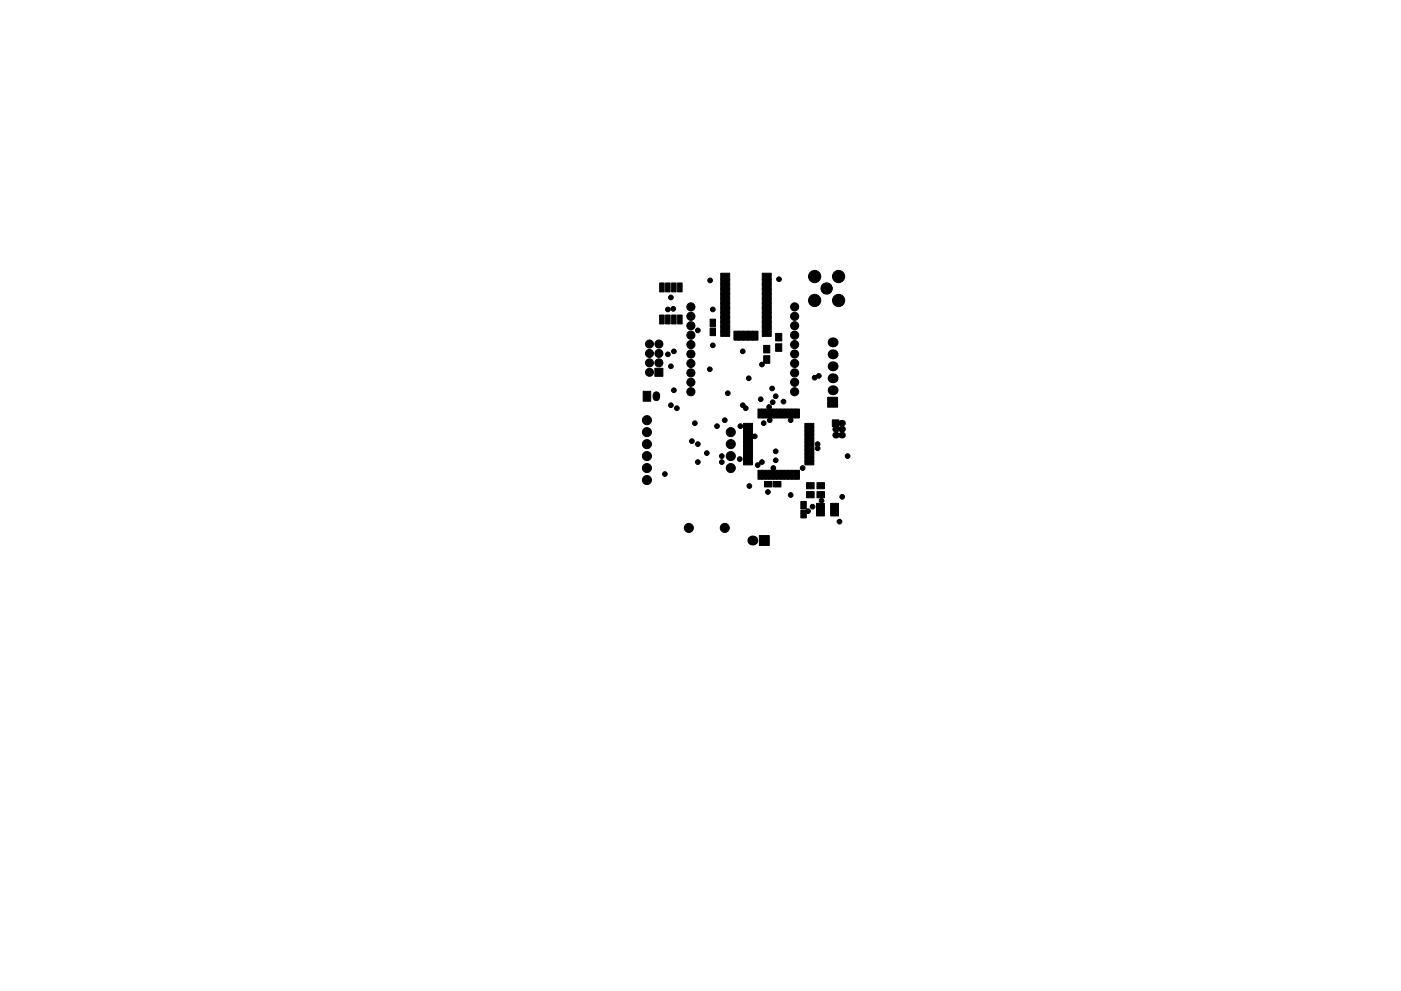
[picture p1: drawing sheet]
<svg xmlns="http://www.w3.org/2000/svg" width="297mm" height="210mm" viewBox="0 0 297 210" stroke-linecap="round" stroke-linejoin="round" font-family="sans-serif">
<g fill="#000" stroke="#000" stroke-width=".21">
<path d="M152.8 59.3h1.9v1.1h-1.9zM152.8 58h1.9v1.4h-1.9zM161.6 58h1.9v1.4h-1.9zM161.6 59.3h1.9v1.1h-1.9zM138.9 78.1h1.6v1.7h-1.6zM139.9 60h.9v1.9h-.9zM139.9 66.8h.9v1.9h-.9zM141.1 60h1v1.9h-1zM141.1 66.8h1v1.9h-1zM142.4 60h.9v1.9h-.9zM142.4 66.8h.9v1.9h-.9zM143.7 60h.9v1.9h-.9z"/>
<path d="M143.7 66.8h.9v1.9h-.9zM150.6 69.6h1.1v1.6h-1.1zM150.6 67.7h1.1v1.6h-1.1zM152.8 70.3h1.9v1.1h-1.9zM152.8 69.3h1.9v1.1h-1.9zM152.8 68.3h1.9v1.1h-1.9zM152.8 67.3h1.9v1.1h-1.9zM152.8 66.3h1.9v1.1h-1.9zM152.8 65.3h1.9v1.1h-1.9zM152.8 64.3h1.9v1.1h-1.9zM152.8 63.3h1.9v1.1h-1.9zM152.8 62.3h1.9v1.1h-1.9z"/>
<path d="M152.8 61.3h1.9v1.1h-1.9zM152.8 60.3h1.9v1.1h-1.9zM155.6 70.3h1.1v1.9h-1.1zM156.6 70.3h1.1v1.9h-1.1zM157.6 70.3h1.1v1.9h-1.1zM158.6 70.3h1.1v1.9h-1.1zM159.6 70.3h1.1v1.9h-1.1zM161.9 73.3h1.3v1.6h-1.3zM161.9 75.5h1.3v1.6h-1.3zM161.6 60.3h1.9v1.1h-1.9zM161.6 61.3h1.9v1.1h-1.9zM161.6 62.3h1.9v1.1h-1.9z"/>
<path d="M161.6 63.3h1.9v1.1h-1.9zM161.6 64.3h1.9v1.1h-1.9zM161.6 65.3h1.9v1.1h-1.9zM161.6 66.3h1.9v1.1h-1.9zM161.6 67.3h1.9v1.1h-1.9zM161.6 68.3h1.9v1.1h-1.9zM161.6 69.3h1.9v1.1h-1.9zM161.6 70.3h1.9v1.1h-1.9zM164.5 70.7h1.2v1.6h-1.2zM164.5 72.9h1.2v1.6h-1.2zM136.4 83h1.6v2.1h-1.6zM157.6 97.8h2v.8h-2z"/>
<path d="M157.6 97h2v.8h-2zM157.6 96.2h2v.8h-2zM157.6 95.4h2v.8h-2zM157.6 94.6h2v.8h-2zM157.6 93.8h2v.8h-2zM157.6 93h2v.8h-2zM157.6 92.2h2v.8h-2zM157.6 91.4h2v.8h-2zM157.6 90.6h2v.8h-2zM157.6 89.8h2v.8h-2zM160.7 86.8h.8v1.9h-.8zM161.5 86.8h.8v1.9h-.8z"/>
<path d="M162.3 86.8h.8v1.9h-.8zM163.1 86.8h.8v1.9h-.8zM163.9 86.8h.8v1.9h-.8zM164.7 86.8h.8v1.9h-.8zM165.5 86.8h.8v1.9h-.8zM166.3 86.8h.8v1.9h-.8zM167.1 86.8h.8v1.9h-.8zM167.9 86.8h.8v1.9h-.8zM168.7 86.8h.8v1.9h-.8zM170.6 89.8h2v.8h-2zM170.6 90.6h2v.8h-2zM170.6 91.4h2v.8h-2z"/>
<path d="M170.6 92.2h2v.8h-2zM170.6 93h2v.8h-2zM170.6 93.8h2v.8h-2zM170.6 94.6h2v.8h-2zM170.6 95.4h2v.8h-2zM170.6 96.2h2v.8h-2zM170.6 97h2v.8h-2zM170.6 97.8h2v.8h-2zM175.5 84.3h2.1v2.1h-2.1zM176.5 89.1h1.4v1.4h-1.4zM160.7 99.8h.8v1.9h-.8zM161 113.6h2.1v2.1h-2.1z"/>
<path d="M161.5 99.8h.8v1.9h-.8zM162.1 102.2h1.6v1.1h-1.6zM162.3 99.8h.8v1.9h-.8zM163.1 99.8h.8v1.9h-.8zM163.9 99.8h.8v1.9h-.8zM164 102.2h1.6v1.1h-1.6zM164.7 99.8h.8v1.9h-.8zM165.5 99.8h.8v1.9h-.8zM166.3 99.8h.8v1.9h-.8zM167.1 99.8h.8v1.9h-.8zM167.9 99.8h.8v1.9h-.8zM168.7 99.8h.8v1.9h-.8z"/>
<path d="M169.8 108.3h1.1v1.6h-1.1zM169.8 106.4h1.1v1.6h-1.1zM171 104.3h1.6v1.3h-1.6zM171 102.4h1.6v1.3h-1.6zM173.2 104.3h1.6v1.3h-1.6zM173.1 108.8h1.7v.7h-1.7zM173.1 108.3h1.7v.7h-1.7zM173.1 107.8h1.7v.7h-1.7zM173.1 107.3h1.7v.7h-1.7zM173.1 106.8h1.7v.7h-1.7zM173.2 102.4h1.6v1.3h-1.6zM176.1 108.8h1.7v.7h-1.7z"/>
<path d="M176.1 108.3h1.7v.7h-1.7zM176.1 107.8h1.7v.7h-1.7zM176.1 107.3h1.7v.7h-1.7zM176.1 106.8h1.7v.7h-1.7z"/>
<circle cx="150.6" cy="59.5" r=".5"/>
<circle cx="165.2" cy="59.2" r=".5"/>
<circle cx="172.7" cy="58.7" r="1.3"/>
<circle cx="177.8" cy="58.7" r="1.3"/>
<circle cx="137.7" cy="75" r=".85"/>
<circle cx="137.7" cy="77" r=".85"/>
<circle cx="137.7" cy="79" r=".85"/>
<circle cx="137.7" cy="73" r=".85"/>
<circle cx="139.7" cy="75" r=".85"/>
<circle cx="139.7" cy="77" r=".85"/>
<circle cx="139.7" cy="73" r=".85"/>
<circle cx="141.6" cy="65.7" r=".5"/>
<circle cx="141.6" cy="75.2" r=".5"/>
<circle cx="142.2" cy="77.7" r=".5"/>
<circle cx="142.2" cy="63.1" r=".5"/>
<circle cx="142.7" cy="65.5" r=".5"/>
<circle cx="142.9" cy="74.5" r=".5"/>
<circle cx="146.5" cy="69.1" r=".86"/>
<circle cx="146.5" cy="75.1" r=".86"/>
<circle cx="146.5" cy="67.1" r=".86"/>
<circle cx="146.5" cy="73.1" r=".86"/>
<circle cx="146.5" cy="79.1" r=".86"/>
<circle cx="146.5" cy="65.1" r=".86"/>
<circle cx="146.5" cy="71.1" r=".86"/>
<circle cx="146.5" cy="77.1" r=".86"/>
<circle cx="148" cy="70.1" r=".5"/>
<circle cx="150.5" cy="78.4" r=".5"/>
<circle cx="151.1" cy="65.7" r=".5"/>
<circle cx="151.1" cy="73.3" r=".5"/>
<circle cx="157.5" cy="74.5" r=".5"/>
<circle cx="161.5" cy="77.3" r=".5"/>
<circle cx="168.5" cy="73.1" r=".86"/>
<circle cx="168.5" cy="79.1" r=".86"/>
<circle cx="168.5" cy="67.1" r=".86"/>
<circle cx="168.5" cy="75.1" r=".86"/>
<circle cx="168.5" cy="69.1" r=".86"/>
<circle cx="168.5" cy="65.1" r=".86"/>
<circle cx="168.5" cy="77.1" r=".86"/>
<circle cx="168.5" cy="71.1" r=".86"/>
<circle cx="172.7" cy="63.7" r="1.3"/>
<circle cx="173.6" cy="79.8" r=".5"/>
<circle cx="175.3" cy="61.2" r="1.2"/>
<circle cx="177.8" cy="63.7" r="1.3"/>
<circle cx="137.2" cy="96.8" r=".96"/>
<circle cx="137.2" cy="89.1" r=".96"/>
<circle cx="137.2" cy="99.3" r=".96"/>
<circle cx="137.2" cy="94.2" r=".96"/>
<circle cx="137.2" cy="91.7" r=".96"/>
<circle cx="142.2" cy="86" r=".5"/>
<circle cx="142.9" cy="82.8" r=".5"/>
<circle cx="143.5" cy="86.6" r=".5"/>
<circle cx="146.5" cy="83.1" r=".86"/>
<circle cx="146.5" cy="81.1" r=".86"/>
<circle cx="146.7" cy="93.6" r=".5"/>
<circle cx="147.3" cy="89.8" r=".5"/>
<circle cx="148" cy="94.2" r=".5"/>
<circle cx="148" cy="98" r=".5"/>
<circle cx="149.9" cy="96.1" r=".5"/>
<circle cx="152" cy="90.4" r=".5"/>
<circle cx="153" cy="98" r=".5"/>
<circle cx="153" cy="96.8" r=".5"/>
<circle cx="153.7" cy="89.1" r=".5"/>
<circle cx="154.3" cy="83.4" r=".5"/>
<circle cx="154.9" cy="91.7" r=".96"/>
<circle cx="154.9" cy="94.2" r=".96"/>
<circle cx="154.9" cy="96.8" r=".96"/>
<circle cx="154.9" cy="99.3" r=".96"/>
<circle cx="156.8" cy="97.4" r=".5"/>
<circle cx="157" cy="90.4" r=".5"/>
<circle cx="157.5" cy="86" r=".5"/>
<circle cx="158.1" cy="86.6" r=".5"/>
<circle cx="158.7" cy="80.3" r=".5"/>
<circle cx="160" cy="92.6" r=".5"/>
<circle cx="160.7" cy="98.7" r=".5"/>
<circle cx="161.3" cy="84.7" r=".5"/>
<circle cx="161.5" cy="98" r=".5"/>
<circle cx="161.9" cy="89.8" r=".5"/>
<circle cx="163.1" cy="86.4" r=".5"/>
<circle cx="163.2" cy="89.1" r=".5"/>
<circle cx="163.7" cy="82.4" r=".5"/>
<circle cx="163.8" cy="85.3" r=".5"/>
<circle cx="164" cy="99.3" r=".5"/>
<circle cx="164.5" cy="84.1" r=".5"/>
<circle cx="164.5" cy="97.7" r=".5"/>
<circle cx="164.5" cy="95.8" r=".5"/>
<circle cx="166.1" cy="85.2" r=".5"/>
<circle cx="167.6" cy="89.1" r=".5"/>
<circle cx="168.5" cy="83.1" r=".86"/>
<circle cx="168.5" cy="81.1" r=".86"/>
<circle cx="170.2" cy="99.3" r=".5"/>
<circle cx="172.7" cy="80.1" r=".5"/>
<circle cx="173.4" cy="94.2" r=".5"/>
<circle cx="173.4" cy="95.1" r=".5"/>
<circle cx="179.7" cy="96.8" r=".5"/>
<circle cx="137.2" cy="101.8" r=".96"/>
<circle cx="141" cy="100.6" r=".5"/>
<circle cx="146" cy="112" r=".96"/>
<circle cx="153.7" cy="112" r=".96"/>
<circle cx="158.9" cy="103.1" r=".5"/>
<circle cx="162.8" cy="104.4" r=".5"/>
<circle cx="167.6" cy="105" r=".5"/>
<circle cx="171.3" cy="108.5" r=".5"/>
<circle cx="172.3" cy="107.5" r=".5"/>
<circle cx="174.2" cy="106.2" r=".5"/>
<circle cx="178" cy="110.7" r=".5"/>
<circle cx="178.6" cy="105.4" r=".5"/>
</g>
<g fill="#000">
<circle cx="176.5" cy="75.2" r="1.05"/>
<circle cx="176.5" cy="72.6" r="1.05"/>
<circle cx="176.5" cy="77.7" r="1.05"/>
<circle cx="176.5" cy="80.3" r="1.05"/>
<circle cx="176.5" cy="82.8" r="1.05"/>
<circle cx="177.2" cy="91.1" r=".7"/>
<circle cx="177.2" cy="92.3" r=".7"/>
<circle cx="178.4" cy="92.3" r=".7"/>
<circle cx="178.4" cy="89.8" r=".7"/>
<circle cx="178.4" cy="91.1" r=".7"/>
<circle cx="159.5" cy="114.7" r="1.05"/>
</g>
<path d="M139.2 83.8v.5" fill="none" stroke="#000" stroke-width="1.6"/>
</svg>
